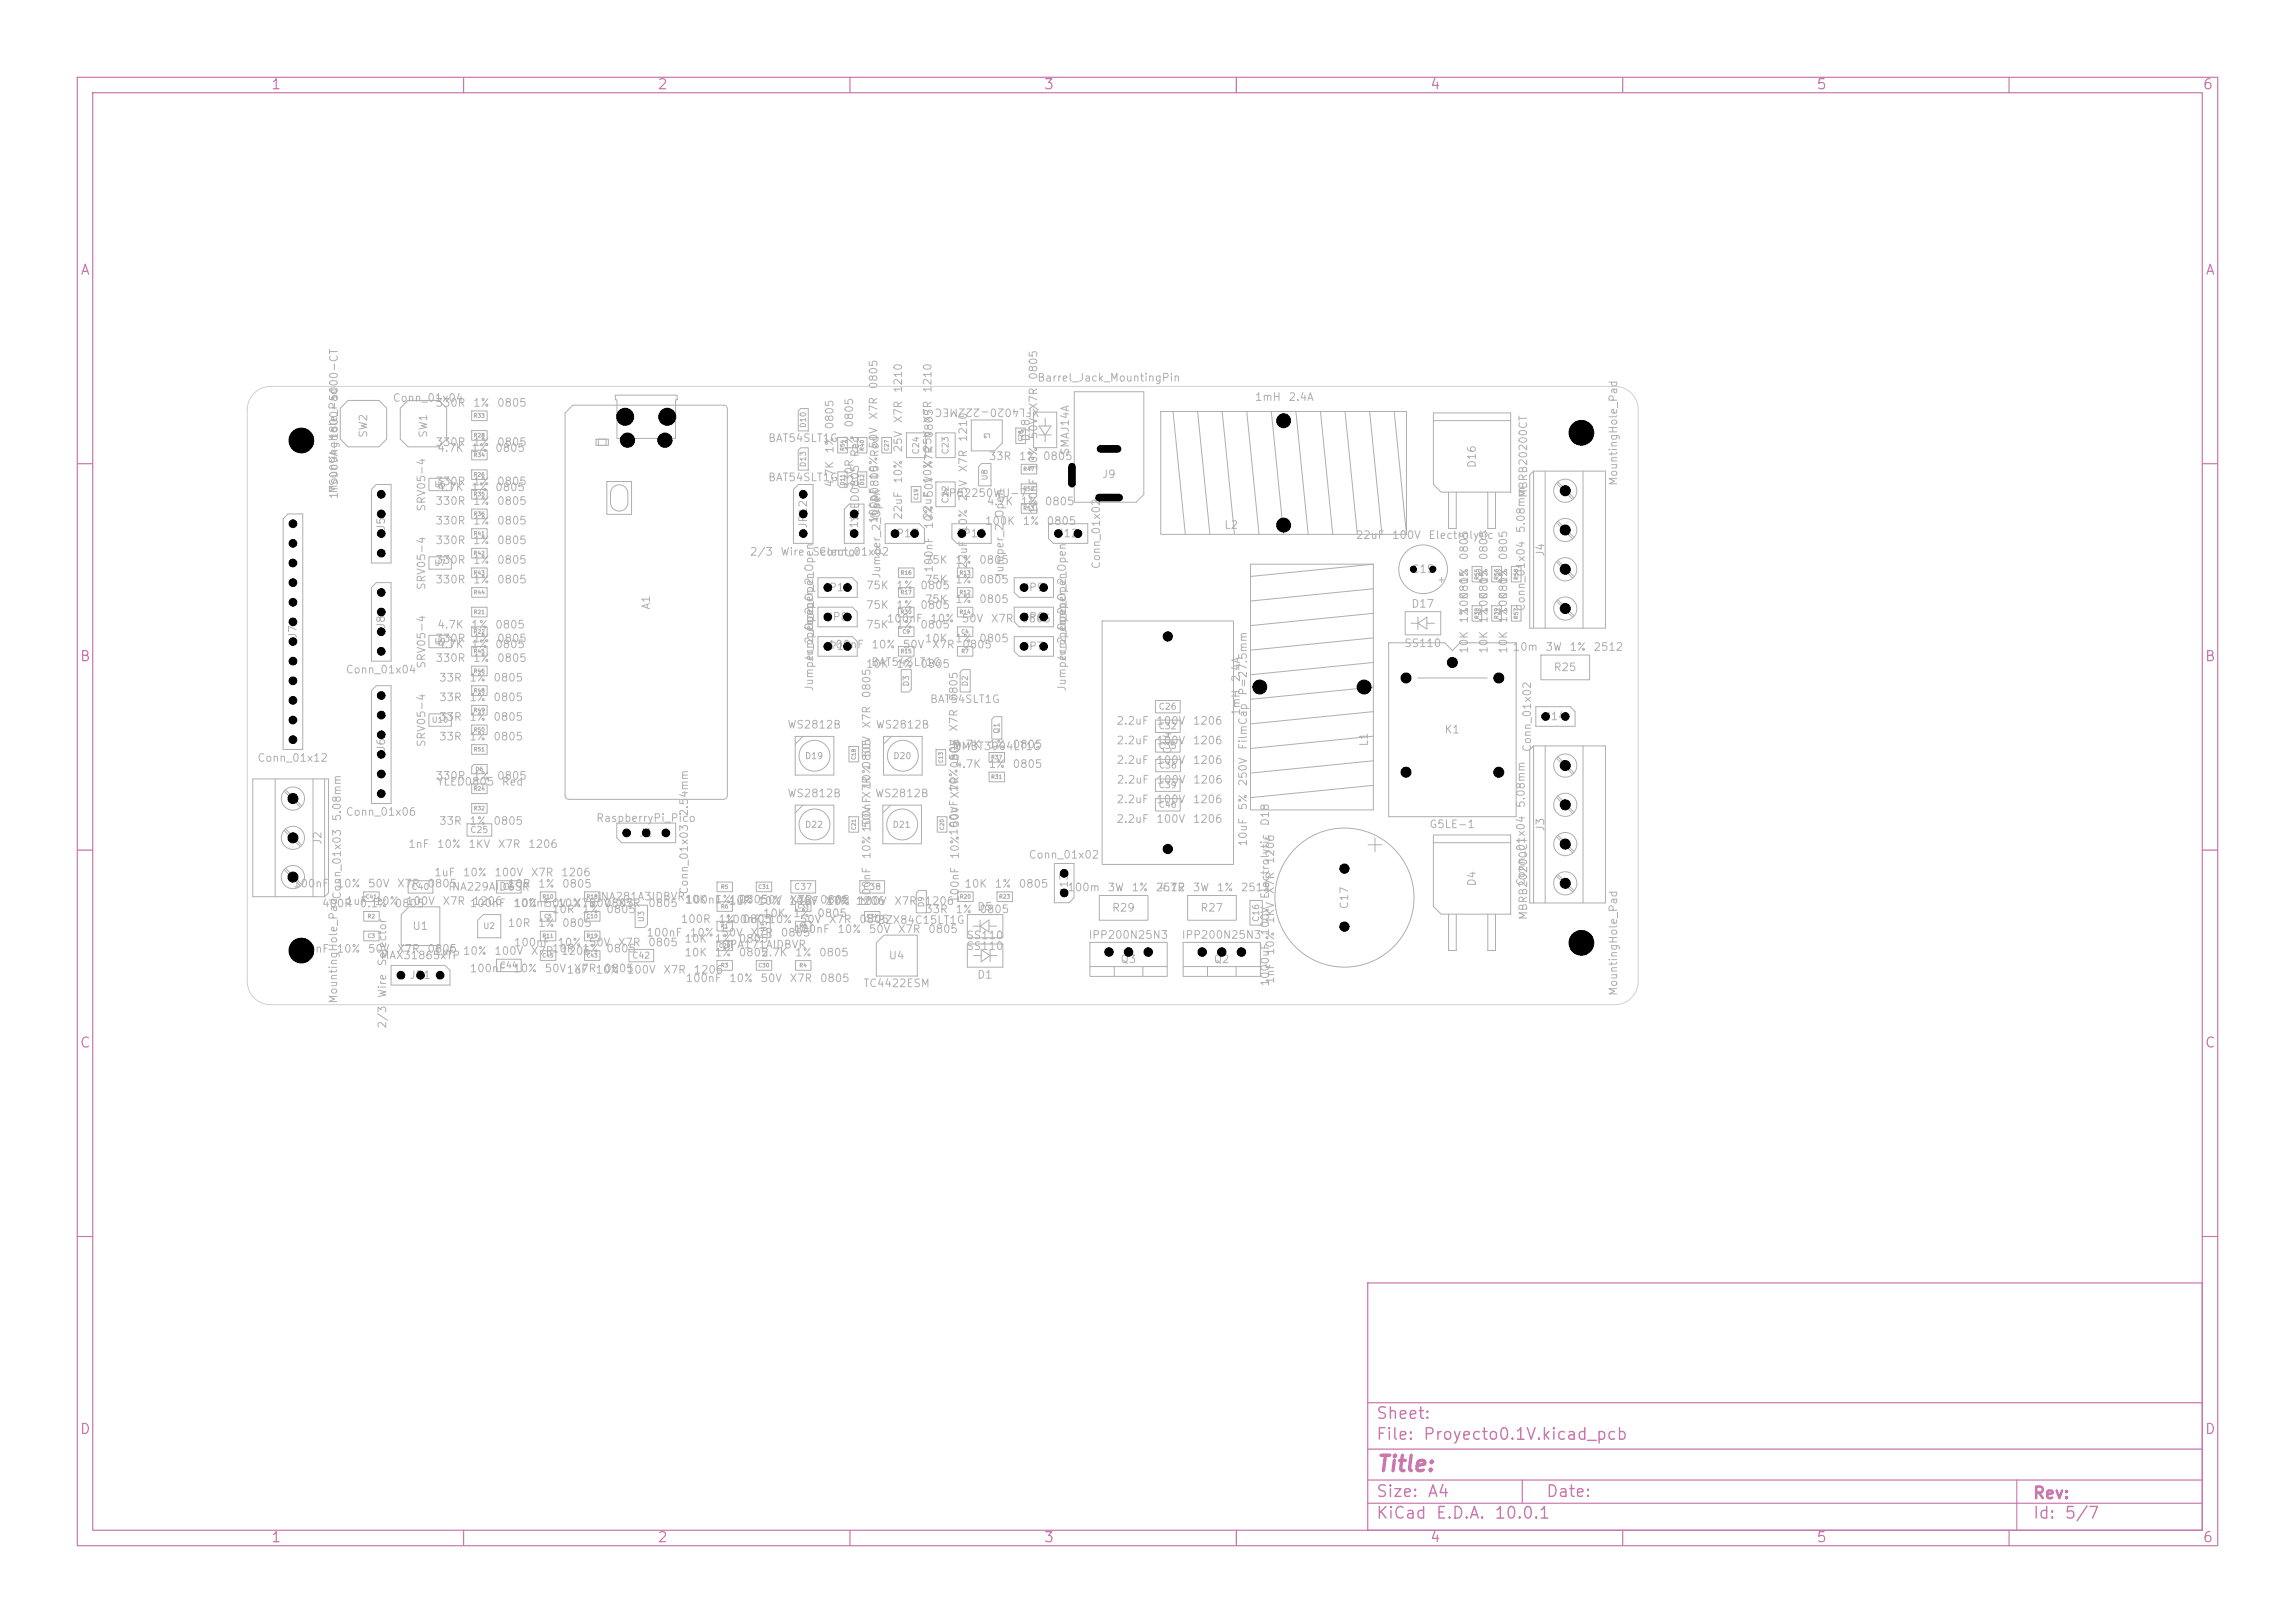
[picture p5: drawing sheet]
<svg xmlns="http://www.w3.org/2000/svg" width="297mm" height="210mm" viewBox="0 0 297 210" stroke-linecap="round" stroke-linejoin="round" font-family="sans-serif">
<defs><g id="words">
<text font-size="2" fill="#c872ab" x="178" y="190.9">Title:</text>
<g font-size="1.5" fill="#c872ab">
<text x="178" y="184">Sheet:</text>
<text x="178" y="186.7">File:</text>
<text x="184.1" y="186.7">Proyecto0.1V.kicad_pcb</text>
<text x="178" y="196.9">KiCad</text>
<text x="178" y="194.1">Size:</text>
<text x="184.7" y="194.1">A4</text>
<text x="185.7" y="196.9">E.D.A.</text>
<text x="193.3" y="196.9">10.0.1</text>
<text x="200" y="194.1">Date:</text>
<text x="263" y="194.3">Rev:</text>
<text x="263" y="196.9">Id:</text>
<text x="267.1" y="196.9">5/7</text>
</g>
<g font-size="1.3" fill="#c872ab">
<text x="35" y="11.9">1</text>
<text x="85" y="11.9">2</text>
<text x="135" y="11.9">3</text>
<text x="185" y="11.9">4</text>
<text x="235" y="11.9">5</text>
<text x="285" y="11.9">6</text>
<text x="10.3" y="35.9">A</text>
<text x="285.4" y="35.9">A</text>
<text x="10.3" y="85.9">B</text>
<text x="285.3" y="85.9">B</text>
<text x="10.3" y="135.9">C</text>
<text x="285.3" y="135.9">C</text>
<text x="10.3" y="185.9">D</text>
<text x="285.3" y="185.9">D</text>
<text x="35" y="199.9">1</text>
<text x="85" y="199.9">2</text>
<text x="135" y="199.9">3</text>
<text x="185" y="199.9">4</text>
<text x="235" y="199.9">5</text>
<text x="285" y="199.9">6</text>
</g>
<g font-size="1" fill="#afafaf">
<text x="50.7" y="52.2">Conn_01x04</text>
<text x="56.3" y="52.9">330R</text>
<text x="61.1" y="52.9">1%</text>
<text x="64.2" y="52.9">0805</text>
<text x="113.8" y="50.4" transform="rotate(-90 113.8 50.4)">0805</text>
<text x="117" y="50.9" transform="rotate(-90 117 50.9)">1210</text>
<text x="120.8" y="50.9" transform="rotate(-90 120.8 50.9)">1210</text>
<text x="134.2" y="49.6">Barrel_Jack_MountingPin</text>
<text x="134.5" y="53.1" transform="rotate(-90 134.5 53.1)">X7R</text>
<text x="134.5" y="49.2" transform="rotate(-90 134.5 49.2)">0805</text>
<text x="134.6" y="52.6" transform="rotate(-180 134.6 52.6)">XFL4020-222MEC</text>
<text x="162.3" y="52.1">1mH</text>
<text x="166.7" y="52.1">2.4A</text>
<text x="47.8" y="56.7" transform="rotate(-90 47.8 56.7)">SW2</text>
<text x="55.5" y="56.7" transform="rotate(-90 55.5 56.7)">SW1</text>
<text x="56.3" y="58">330R</text>
<text x="56.5" y="58.7">4.7K</text>
<text x="60.9" y="58.7">1%</text>
<text x="61.1" y="58">1%</text>
<text x="64" y="58.7">0805</text>
<text x="64.2" y="58">0805</text>
<text x="99.3" y="57.4">BAT54SLT1G</text>
<text x="108.1" y="58.7" transform="rotate(-90 108.1 58.7)">1%</text>
<text x="108.1" y="55.6" transform="rotate(-90 108.1 55.6)">0805</text>
<text x="110.6" y="58.5" transform="rotate(-90 110.6 58.5)">1%</text>
<text x="110.6" y="55.4" transform="rotate(-90 110.6 55.4)">0805</text>
<text x="111.4" y="59.2" transform="rotate(-90 111.4 59.2)">Red</text>
<text x="113.8" y="58.1" transform="rotate(-90 113.8 58.1)">50V</text>
<text x="113.8" y="54.4" transform="rotate(-90 113.8 54.4)">X7R</text>
<text x="117" y="58.6" transform="rotate(-90 117 58.6)">25V</text>
<text x="117" y="54.8" transform="rotate(-90 117 54.8)">X7R</text>
<text x="120.8" y="58.6" transform="rotate(-90 120.8 58.6)">25V</text>
<text x="120.8" y="54.8" transform="rotate(-90 120.8 54.8)">X7R</text>
<text x="121" y="56.8" transform="rotate(-90 121 56.8)">0805</text>
<text x="125.4" y="57.3" transform="rotate(-90 125.4 57.3)">1210</text>
<text x="127.9" y="59.8">33R</text>
<text x="131.8" y="59.8">1%</text>
<text x="133.5" y="57.2" transform="rotate(-90 133.5 57.2)">D18</text>
<text x="134.5" y="56.9" transform="rotate(-90 134.5 56.9)">50V</text>
<text x="134.9" y="59.8">0805</text>
<text x="138.6" y="59" transform="rotate(-90 138.6 59)">SMAJ14A</text>
<text x="43.9" y="63.9" transform="rotate(-90 43.9 63.9)">MountingHole_Pad</text>
<text x="44" y="64.7" transform="rotate(-90 44 64.7)">1TS009A-1800-5000-CT</text>
<text x="56.3" y="65.6">330R</text>
<text x="56.3" y="63">330R</text>
<text x="56.5" y="63.8">4.7K</text>
<text x="60.9" y="63.8">1%</text>
<text x="61.1" y="65.6">1%</text>
<text x="61.1" y="63">1%</text>
<text x="64" y="63.8">0805</text>
<text x="64.2" y="65.6">0805</text>
<text x="64.2" y="63">0805</text>
<text x="99.3" y="62.5">BAT54SLT1G</text>
<text x="108.1" y="63.1" transform="rotate(-90 108.1 63.1)">4.7K</text>
<text x="110.6" y="63.4" transform="rotate(-90 110.6 63.4)">330R</text>
<text x="113.8" y="62.2" transform="rotate(-90 113.8 62.2)">10%Red</text>
<text x="117" y="62.7" transform="rotate(-90 117 62.7)">10%</text>
<text x="120.8" y="62.7" transform="rotate(-90 120.8 62.7)">10%</text>
<text x="121" y="64.5" transform="rotate(-90 121 64.5)">50V</text>
<text x="121" y="60.7" transform="rotate(-90 121 60.7)">X7R</text>
<text x="121.8" y="64.5">AP62250WU-7</text>
<text x="125.4" y="65" transform="rotate(-90 125.4 65)">25V</text>
<text x="125.4" y="61.2" transform="rotate(-90 125.4 61.2)">X7R</text>
<text x="127.6" y="65.6">4.7K</text>
<text x="132" y="65.6">1%</text>
<text x="134.5" y="61" transform="rotate(-90 134.5 61)">10%</text>
<text x="135.1" y="65.6">0805</text>
<text x="142.5" y="62.1">J9</text>
<text x="191.2" y="60.6" transform="rotate(-90 191.2 60.6)">D16</text>
<text x="197.9" y="64.5" transform="rotate(-90 197.9 64.5)">MBRB20200CT</text>
<text x="209.5" y="62.9" transform="rotate(-90 209.5 62.9)">MountingHole_Pad</text>
<text x="50.1" y="68.8" transform="rotate(-90 50.1 68.8)">J5</text>
<text x="55.3" y="66.3" transform="rotate(-90 55.3 66.3)">SRV05-4</text>
<text x="56.3" y="70.7">330R</text>
<text x="56.3" y="68.1">330R</text>
<text x="61.1" y="70.7">1%</text>
<text x="61.1" y="68.1">1%</text>
<text x="64.2" y="70.7">0805</text>
<text x="64.2" y="68.1">0805</text>
<text x="104.7" y="68.5" transform="rotate(-90 104.7 68.5)">JP12</text>
<text x="111.3" y="69.2" transform="rotate(-90 111.3 69.2)">J11</text>
<text x="111.4" y="67.6" transform="rotate(-90 111.4 67.6)">YLED0805</text>
<text x="113.8" y="67.8" transform="rotate(-90 113.8 67.8)">100nF</text>
<text x="113.9" y="67.6" transform="rotate(-90 113.9 67.6)">YLED0805</text>
<text x="115.1" y="69.8">JP17</text>
<text x="117" y="67.4" transform="rotate(-90 117 67.4)">22uF</text>
<text x="120.8" y="67.4" transform="rotate(-90 120.8 67.4)">22uF</text>
<text x="121" y="68.5" transform="rotate(-90 121 68.5)">10%</text>
<text x="123.8" y="69.8">JP16</text>
<text x="125.4" y="69" transform="rotate(-90 125.4 69)">10%</text>
<text x="127.4" y="68.2">100K</text>
<text x="132.3" y="68.2">1%</text>
<text x="134.5" y="66.6" transform="rotate(-90 134.5 66.6)">100nF</text>
<text x="135.4" y="68.2">0805</text>
<text x="136.8" y="69.8">J12</text>
<text x="158.4" y="68.7">L2</text>
<text x="175.4" y="70">22uF</text>
<text x="180.1" y="70">100V</text>
<text x="184.8" y="70">Electrolytic</text>
<text x="197.6" y="69.1" transform="rotate(-90 197.6 69.1)">5.08mm</text>
<text x="55.3" y="76.4" transform="rotate(-90 55.3 76.4)">SRV05-4</text>
<text x="56.3" y="75.7">330R</text>
<text x="56.3" y="73.2">330R</text>
<text x="61.1" y="75.7">1%</text>
<text x="61.1" y="73.2">1%</text>
<text x="64.2" y="75.7">0805</text>
<text x="64.2" y="73.2">0805</text>
<text x="97" y="72.1">2/3</text>
<text x="100.9" y="72.1">Wire</text>
<text x="105" y="72.1">Selector</text>
<text x="105.9" y="72.1">Conn_01x02</text>
<text x="106.4" y="76.8">JP10</text>
<text x="112" y="76.5">75K</text>
<text x="114.2" y="75" transform="rotate(-90 114.2 75)">Jumper_2_Open</text>
<text x="115.9" y="76.5">1%</text>
<text x="119" y="76.5">0805</text>
<text x="119.6" y="73.2">75K</text>
<text x="119.6" y="75.7">75K</text>
<text x="121" y="74.2" transform="rotate(-90 121 74.2)">100nF</text>
<text x="123.5" y="73.2">1%</text>
<text x="123.5" y="75.7">1%</text>
<text x="125.4" y="73.7" transform="rotate(-90 125.4 73.7)">22uF</text>
<text x="126.6" y="73.2">0805</text>
<text x="126.6" y="75.7">0805</text>
<text x="130.1" y="75" transform="rotate(-90 130.1 75)">Jumper_2_Open</text>
<text x="132.3" y="76.8">JP9</text>
<text x="142.6" y="73.7" transform="rotate(-90 142.6 73.7)">Conn_01x02</text>
<text x="182.6" y="74.4">C15</text>
<text x="190.2" y="77.6" transform="rotate(-90 190.2 77.6)">0805</text>
<text x="190.2" y="75.7" transform="rotate(-90 190.2 75.7)">1%</text>
<text x="190.2" y="72.6" transform="rotate(-90 190.2 72.6)">0805</text>
<text x="192.7" y="77.6" transform="rotate(-90 192.7 77.6)">0805</text>
<text x="192.7" y="75.7" transform="rotate(-90 192.7 75.7)">1%</text>
<text x="192.7" y="72.6" transform="rotate(-90 192.7 72.6)">0805</text>
<text x="195.3" y="77.6" transform="rotate(-90 195.3 77.6)">0805</text>
<text x="195.3" y="75.7" transform="rotate(-90 195.3 75.7)">1%</text>
<text x="195.3" y="72.6" transform="rotate(-90 195.3 72.6)">0805</text>
<text x="200.1" y="72.1" transform="rotate(-90 200.1 72.1)">J4</text>
<text x="38.6" y="82.7" transform="rotate(-90 38.6 82.7)">J7</text>
<text x="50.1" y="81.5" transform="rotate(-90 50.1 81.5)">J8</text>
<text x="56.3" y="83.4">330R</text>
<text x="56.5" y="81.6">4.7K</text>
<text x="60.9" y="81.6">1%</text>
<text x="61.1" y="83.4">1%</text>
<text x="64" y="81.6">0805</text>
<text x="64.2" y="83.4">0805</text>
<text x="84.4" y="79" transform="rotate(-90 84.4 79)">A1</text>
<text x="105.5" y="81.9" transform="rotate(-90 105.5 81.9)">Jumper_2_Open</text>
<text x="106.9" y="80.6">JP8</text>
<text x="112" y="79">75K</text>
<text x="112" y="81.6">75K</text>
<text x="114.7" y="80.8">100nF</text>
<text x="115.9" y="79">1%</text>
<text x="115.9" y="81.6">1%</text>
<text x="119" y="79">0805</text>
<text x="119" y="81.6">0805</text>
<text x="119.6" y="78.3">75K</text>
<text x="119.6" y="83.4">10K</text>
<text x="120.3" y="80.8">10%</text>
<text x="123.5" y="78.3">1%</text>
<text x="123.5" y="83.4">1%</text>
<text x="124.4" y="80.8">50V</text>
<text x="126.6" y="78.3">0805</text>
<text x="126.6" y="83.4">0805</text>
<text x="128.1" y="80.8">X7R</text>
<text x="132.1" y="80.8">0805</text>
<text x="132.3" y="80.6">JP6</text>
<text x="138.2" y="81.9" transform="rotate(-90 138.2 81.9)">Jumper_2_Open</text>
<text x="181.6" y="84">SS110</text>
<text x="182.6" y="78.9">D17</text>
<text x="190.2" y="80.8" transform="rotate(-90 190.2 80.8)">1%</text>
<text x="190.2" y="79.6" transform="rotate(-90 190.2 79.6)">10K</text>
<text x="192.7" y="80.8" transform="rotate(-90 192.7 80.8)">1%</text>
<text x="192.7" y="79.6" transform="rotate(-90 192.7 79.6)">10K</text>
<text x="195.3" y="80.8" transform="rotate(-90 195.3 80.8)">1%</text>
<text x="195.3" y="79.6" transform="rotate(-90 195.3 79.6)">10K</text>
<text x="197.6" y="79.2" transform="rotate(-90 197.6 79.2)">Conn_01x04</text>
<text x="44.7" y="87.4">Conn_01x04</text>
<text x="55.3" y="86.6" transform="rotate(-90 55.3 86.6)">SRV05-4</text>
<text x="56.3" y="85.9">330R</text>
<text x="56.5" y="84.1">4.7K</text>
<text x="56.7" y="88.4">33R</text>
<text x="60.7" y="88.4">1%</text>
<text x="60.9" y="84.1">1%</text>
<text x="61.1" y="85.9">1%</text>
<text x="63.8" y="88.4">0805</text>
<text x="64" y="84.1">0805</text>
<text x="64.2" y="85.9">0805</text>
<text x="105.5" y="89.6" transform="rotate(-90 105.5 89.6)">Jumper_2_Open</text>
<text x="105.5" y="85.7" transform="rotate(-90 105.5 85.7)">Jumper_2_Open</text>
<text x="106.4" y="84.4">JP13</text>
<text x="107.1" y="84.1">100nF</text>
<text x="112" y="86.7">10K</text>
<text x="112.7" y="86.4">BAT54SLT1G</text>
<text x="112.7" y="84.1">10%</text>
<text x="115.9" y="86.7">1%</text>
<text x="116.8" y="84.1">50V</text>
<text x="119" y="86.7">0805</text>
<text x="120.5" y="84.1">X7R</text>
<text x="124.4" y="84.1">0805</text>
<text x="132.3" y="84.4">JP7</text>
<text x="138.2" y="89.6" transform="rotate(-90 138.2 89.6)">Jumper_2_Open</text>
<text x="138.2" y="85.7" transform="rotate(-90 138.2 85.7)">Jumper_2_Open</text>
<text x="160.7" y="88.3" transform="rotate(-90 160.7 88.3)">2.4A</text>
<text x="190.2" y="84.7" transform="rotate(-90 190.2 84.7)">10K</text>
<text x="192.7" y="84.7" transform="rotate(-90 192.7 84.7)">10K</text>
<text x="195.3" y="84.7" transform="rotate(-90 195.3 84.7)">10K</text>
<text x="195.7" y="84.5">10m</text>
<text x="199.9" y="84.5">3W</text>
<text x="201" y="87.1">R25</text>
<text x="203" y="84.5">1%</text>
<text x="206.1" y="84.5">2512</text>
<text x="56.7" y="91">33R</text>
<text x="56.7" y="93.5">33R</text>
<text x="60.7" y="91">1%</text>
<text x="60.7" y="93.5">1%</text>
<text x="63.8" y="91">0805</text>
<text x="63.8" y="93.5">0805</text>
<text x="101.8" y="94.5">WS2812B</text>
<text x="112.9" y="94.3" transform="rotate(-90 112.9 94.3)">X7R</text>
<text x="112.9" y="90.4" transform="rotate(-90 112.9 90.4)">0805</text>
<text x="113.3" y="94.5">WS2812B</text>
<text x="120.3" y="91.2">BAT54SLT1G</text>
<text x="124.2" y="94.8" transform="rotate(-90 124.2 94.8)">X7R</text>
<text x="124.2" y="90.8" transform="rotate(-90 124.2 90.8)">0805</text>
<text x="144.4" y="94">2.2uF</text>
<text x="149.6" y="94">100V</text>
<text x="154.3" y="94">1206</text>
<text x="160.7" y="92.7" transform="rotate(-90 160.7 92.7)">1mH</text>
<text x="161.6" y="90.1" transform="rotate(-90 161.6 90.1)">P=27.5mm</text>
<text x="186.9" y="95.2">K1</text>
<text x="199.8" y="93.4">J14</text>
<text x="33.2" y="98.8">Conn_01x12</text>
<text x="50.1" y="97.3" transform="rotate(-90 50.1 97.3)">J6</text>
<text x="55.3" y="96.7" transform="rotate(-90 55.3 96.7)">SRV05-4</text>
<text x="56.3" y="101.1">330R</text>
<text x="56.5" y="101.9">YLED0805</text>
<text x="56.7" y="96.1">33R</text>
<text x="60.7" y="96.1">1%</text>
<text x="61.1" y="101.1">1%</text>
<text x="63.8" y="96.1">0805</text>
<text x="64.2" y="101.1">0805</text>
<text x="64.9" y="101.9">Red</text>
<text x="112.9" y="99.5" transform="rotate(-90 112.9 99.5)">0805</text>
<text x="112.9" y="98.1" transform="rotate(-90 112.9 98.1)">50V</text>
<text x="123.2" y="97.3">MMBT3904LT1G</text>
<text x="123.5" y="99.6">4.7K</text>
<text x="123.5" y="97.1">4.7K</text>
<text x="124.2" y="98.5" transform="rotate(-90 124.2 98.5)">50V</text>
<text x="127.9" y="99.6">1%</text>
<text x="127.9" y="97.1">1%</text>
<text x="131" y="99.6">0805</text>
<text x="131" y="97.1">0805</text>
<text x="144.4" y="96.6">2.2uF</text>
<text x="144.4" y="99.1">2.2uF</text>
<text x="144.4" y="101.6">2.2uF</text>
<text x="149.6" y="96.6">100V</text>
<text x="149.6" y="99.1">100V</text>
<text x="149.6" y="101.6">100V</text>
<text x="151.9" y="97.7" transform="rotate(-90 151.9 97.7)">C14</text>
<text x="154.3" y="96.6">1206</text>
<text x="154.3" y="99.1">1206</text>
<text x="154.3" y="101.6">1206</text>
<text x="161.6" y="101.8" transform="rotate(-90 161.6 101.8)">250V</text>
<text x="161.6" y="97.1" transform="rotate(-90 161.6 97.1)">FilmCap</text>
<text x="177.3" y="96.7" transform="rotate(-90 177.3 96.7)">L1</text>
<text x="198.4" y="97.4" transform="rotate(-90 198.4 97.4)">Conn_01x02</text>
<text x="44.4" y="106.4" transform="rotate(-90 44.4 106.4)">5.08mm</text>
<text x="44.7" y="105.8">Conn_01x06</text>
<text x="56.7" y="107">33R</text>
<text x="60.7" y="107">1%</text>
<text x="63.8" y="107">0805</text>
<text x="77.1" y="106.6">RaspberryPi_Pico</text>
<text x="89.3" y="105.7" transform="rotate(-90 89.3 105.7)">2.54mm</text>
<text x="101.8" y="103.4">WS2812B</text>
<text x="112.9" y="107.2" transform="rotate(-90 112.9 107.2)">50V</text>
<text x="112.9" y="102.2" transform="rotate(-90 112.9 102.2)">10%</text>
<text x="113.2" y="103.4">WS2812B</text>
<text x="124.2" y="102.6" transform="rotate(-90 124.2 102.6)">10%0805</text>
<text x="124.3" y="107.2" transform="rotate(-90 124.3 107.2)">50V</text>
<text x="144.4" y="104.2">2.2uF</text>
<text x="144.4" y="106.7">2.2uF</text>
<text x="149.6" y="104.2">100V</text>
<text x="149.6" y="106.7">100V</text>
<text x="154.3" y="104.2">1206</text>
<text x="154.3" y="106.7">1206</text>
<text x="161.6" y="104.9" transform="rotate(-90 161.6 104.9)">5%</text>
<text x="164.5" y="107" transform="rotate(-90 164.5 107)">D18</text>
<text x="184.9" y="107.4">G5LE-1</text>
<text x="197.6" y="104.6" transform="rotate(-90 197.6 104.6)">5.08mm</text>
<text x="200.1" y="107.7" transform="rotate(-90 200.1 107.7)">J3</text>
<text x="41.8" y="109.4" transform="rotate(-90 41.8 109.4)">J2</text>
<text x="52.7" y="110">1nF</text>
<text x="56.1" y="113.6">1uF</text>
<text x="56.5" y="110">10%</text>
<text x="59.8" y="113.6">10%</text>
<text x="60.5" y="110">1KV</text>
<text x="63.9" y="113.6">100V</text>
<text x="64.4" y="110">X7R</text>
<text x="68.3" y="110">1206</text>
<text x="68.6" y="113.6">X7R</text>
<text x="72.5" y="113.6">1206</text>
<text x="82.6" y="108.5">J1</text>
<text x="112.9" y="111.3" transform="rotate(-90 112.9 111.3)">10% 100nFX7R</text>
<text x="124.3" y="111.3" transform="rotate(-90 124.3 111.3)">10%100nFX7R</text>
<text x="133" y="111.3">Conn_01x02</text>
<text x="161.6" y="109.6" transform="rotate(-90 161.6 109.6)">10uF</text>
<text x="165.1" y="111.9" transform="rotate(-90 165.1 111.9)">1206</text>
<text x="37.8" y="115.1">100nF</text>
<text x="41.6" y="117.6">400R</text>
<text x="43.5" y="115.1">10%</text>
<text x="44.4" y="116.5" transform="rotate(-90 44.4 116.5)">Conn_01x03</text>
<text x="44.7" y="117.3">1uF</text>
<text x="46.5" y="117.6">0.1%</text>
<text x="47.5" y="115.1">50V</text>
<text x="48.4" y="117.3">10%</text>
<text x="51" y="117.6">0805</text>
<text x="51.3" y="115.1">X7R</text>
<text x="52.5" y="117.3">100V</text>
<text x="55.2" y="115.1">0805</text>
<text x="57.2" y="117.3">X7R</text>
<text x="57.9" y="115.5">INA229AIDGSR</text>
<text x="60.7" y="117.6">100nF</text>
<text x="61.1" y="117.3">1206</text>
<text x="65.6" y="115.1">10R</text>
<text x="66.3" y="117.6">10%</text>
<text x="66.4" y="117.6">100nF</text>
<text x="69.6" y="115.1">1%</text>
<text x="70.4" y="117.6">50V</text>
<text x="71.4" y="118.4">10R</text>
<text x="72.1" y="117.6">10%</text>
<text x="72.7" y="115.1">0805</text>
<text x="74.2" y="117.6">X7R</text>
<text x="75.3" y="118.4">1%</text>
<text x="76.1" y="117.6">50V</text>
<text x="77.2" y="116.8">INA281A3IDBVR</text>
<text x="78.1" y="117.6">0805</text>
<text x="78.4" y="118.4">0805</text>
<text x="79.9" y="117.6">X7R</text>
<text x="83.8" y="117.6">0805</text>
<text x="88" y="119.7">100R</text>
<text x="88.5" y="117.1">10K</text>
<text x="88.6" y="117.2">100nF</text>
<text x="89.3" y="115.8" transform="rotate(-90 89.3 115.8)">Conn_01x03</text>
<text x="92.4" y="117.1">1%10% 10%</text>
<text x="92.9" y="119.7">1%</text>
<text x="93.7" y="119.7">100nF</text>
<text x="94.2" y="117.3">1uF</text>
<text x="95.5" y="117.1">0805</text>
<text x="96" y="119.7">0805</text>
<text x="98.3" y="117.2">50V</text>
<text x="98.7" y="118.9">10K</text>
<text x="99.4" y="119.7">10%</text>
<text x="102" y="117.3">100V</text>
<text x="102.1" y="117.2">X7R</text>
<text x="102.6" y="118.9">1%</text>
<text x="103.1" y="117.3">1uF0805</text>
<text x="103.4" y="119.7">50V</text>
<text x="105.7" y="118.9">0805</text>
<text x="106.7" y="117.3">X7R</text>
<text x="106.9" y="117.3">10% 1206</text>
<text x="107.2" y="119.7">X7R</text>
<text x="110.9" y="117.3">100V</text>
<text x="111.1" y="119.7">0805</text>
<text x="112.9" y="116.9" transform="rotate(-90 112.9 116.9)">100nF</text>
<text x="113.5" y="119.8">BZX84C15LT1G</text>
<text x="115.6" y="117.3">X7R</text>
<text x="119.6" y="117.3">1206</text>
<text x="119.7" y="118.4">33R</text>
<text x="123.6" y="118.4">1%</text>
<text x="124.3" y="116.9" transform="rotate(-90 124.3 116.9)">100nF</text>
<text x="124.7" y="115.1">10K</text>
<text x="126.4" y="118.1">D5</text>
<text x="126.7" y="118.4">0805</text>
<text x="128.6" y="115.1">1%</text>
<text x="131.8" y="115.1">0805</text>
<text x="138.1" y="115.6">100m</text>
<text x="138.4" y="115.7" transform="rotate(-90 138.4 115.7)">J13</text>
<text x="143.3" y="115.6">3W</text>
<text x="143.8" y="118.2">R29</text>
<text x="146.4" y="115.6">1%</text>
<text x="149.5" y="115.6">2512</text>
<text x="149.9" y="115.6">4.7R</text>
<text x="154.3" y="115.6">3W</text>
<text x="155.3" y="118.2">R27</text>
<text x="157.4" y="115.6">1%</text>
<text x="160.5" y="115.6">2512</text>
<text x="164.5" y="116.4" transform="rotate(-90 164.5 116.4)">Electrolytic</text>
<text x="165.1" y="119.6" transform="rotate(-90 165.1 119.6)">1KV</text>
<text x="165.1" y="115.8" transform="rotate(-90 165.1 115.8)">X7R</text>
<text x="174.7" y="117.7" transform="rotate(-90 174.7 117.7)">C17</text>
<text x="191.2" y="114.8" transform="rotate(-90 191.2 114.8)">D4</text>
<text x="197.6" y="114.7" transform="rotate(-90 197.6 114.7)">Conn_01x04</text>
<text x="197.9" y="119.1" transform="rotate(-90 197.9 119.1)">MBRB20200CT</text>
<text x="37.8" y="123.5">100nF</text>
<text x="43.5" y="123.5">10%</text>
<text x="47.5" y="123.5">50V</text>
<text x="49.2" y="124.4">MAX31865xTP</text>
<text x="50.2" y="125.1" transform="rotate(-90 50.2 125.1)">Selector</text>
<text x="51.3" y="123.5">X7R</text>
<text x="53.3" y="120.6">U1</text>
<text x="55.2" y="123.5">0805</text>
<text x="56.1" y="123.8">1uF</text>
<text x="59.8" y="123.8">10%</text>
<text x="63.9" y="123.8">100V</text>
<text x="65.6" y="120.2">10R</text>
<text x="66.4" y="122.7">100nF</text>
<text x="68.6" y="123.8">X7R</text>
<text x="69.6" y="120.2">1%</text>
<text x="71.4" y="123.5">10R</text>
<text x="72.1" y="122.7">10%</text>
<text x="72.5" y="123.8">1206</text>
<text x="72.7" y="120.2">0805</text>
<text x="75.3" y="123.5">1%</text>
<text x="76.1" y="122.7">50V</text>
<text x="78.4" y="123.5">0805</text>
<text x="79.9" y="122.7">X7R</text>
<text x="83.6" y="121.4">100nF</text>
<text x="83.8" y="122.7">0805</text>
<text x="88.5" y="122.2">10K</text>
<text x="88.5" y="124">10K</text>
<text x="89.2" y="121.4">10%</text>
<text x="92.4" y="122.2">1%</text>
<text x="92.4" y="124">1%</text>
<text x="93.3" y="121.4">50V</text>
<text x="93.3" y="123">OPA171AIDBVR</text>
<text x="95.5" y="122.2">0805</text>
<text x="95.5" y="124">0805</text>
<text x="97" y="121.4">X7R</text>
<text x="98.4" y="124">2.7K</text>
<text x="101" y="121.4">0805</text>
<text x="102.7" y="121">100nF</text>
<text x="102.8" y="124">1%</text>
<text x="105.9" y="124">0805</text>
<text x="108.3" y="121">10%</text>
<text x="112.4" y="121">50V</text>
<text x="114.9" y="124.4">U4</text>
<text x="116.1" y="121">X7R</text>
<text x="120" y="121">0805</text>
<text x="125" y="123.2">SS110</text>
<text x="125" y="121.8">SS110</text>
<text x="140.8" y="121.7">IPP200N25N3</text>
<text x="144.9" y="124.9">Q3</text>
<text x="152.8" y="121.7">IPP200N25N3</text>
<text x="157" y="124.9">Q2</text>
<text x="164.5" y="121.1" transform="rotate(-90 164.5 121.1)">100V</text>
<text x="165.1" y="123.7" transform="rotate(-90 165.1 123.7)">10%</text>
<text x="43.9" y="129.9" transform="rotate(-90 43.9 129.9)">MountingHole_Pad</text>
<text x="50.2" y="129.2" transform="rotate(-90 50.2 129.2)">Wire</text>
<text x="52.9" y="126.9">JP1</text>
<text x="60.7" y="126.1">100nF</text>
<text x="66.3" y="126.1">10%</text>
<text x="70.4" y="126.1">50V1uF</text>
<text x="74.2" y="126.1">X7R10%</text>
<text x="78.1" y="126.1">0805</text>
<text x="81" y="126.2">100V</text>
<text x="85.8" y="126.2">X7R</text>
<text x="88.6" y="127.3">100nF</text>
<text x="89.7" y="126.2">1206</text>
<text x="94.3" y="127.3">10%</text>
<text x="98.3" y="127.3">50V</text>
<text x="102.1" y="127.3">X7R</text>
<text x="106" y="127.3">0805</text>
<text x="111.6" y="128">TC4422ESM</text>
<text x="126.4" y="126.9">D1</text>
<text x="164.5" y="127.7" transform="rotate(-90 164.5 127.7)">1000uF</text>
<text x="165.1" y="127.4" transform="rotate(-90 165.1 127.4)">1nF</text>
<text x="209.5" y="128.9" transform="rotate(-90 209.5 128.9)">MountingHole_Pad</text>
<text x="50.2" y="133.2" transform="rotate(-90 50.2 133.2)">2/3</text>
</g>
<g font-size=".8" fill="#afafaf">
<text x="119.1" y="58.9" transform="rotate(-90 119.1 58.9)">C24</text>
<text x="122.9" y="58.9" transform="rotate(-90 122.9 58.9)">C23</text>
<text x="122.9" y="65.2" transform="rotate(-90 122.9 65.2)">C22</text>
<text x="149.9" y="94.6">C32</text>
<text x="149.9" y="92">C26</text>
<text x="104.1" y="98.4">D19</text>
<text x="115.5" y="98.4">D20</text>
<text x="149.9" y="97.1">C35</text>
<text x="149.9" y="99.6">C36</text>
<text x="60.8" y="108">C25</text>
<text x="104.1" y="107.3">D22</text>
<text x="115.4" y="107.3">D21</text>
<text x="149.9" y="102.2">C39</text>
<text x="149.9" y="104.7">C46</text>
<text x="53.2" y="115.3">C40</text>
<text x="65" y="115.3">C6</text>
<text x="102.7" y="115.3">C37</text>
<text x="111.6" y="115.3">C38</text>
<text x="163.1" y="119.4" transform="rotate(-90 163.1 119.4)">C16</text>
<text x="62.5" y="120.4">U2</text>
<text x="64.6" y="125.5">C44</text>
<text x="81.7" y="124.2">C42</text>
</g>
<g font-size=".7" fill="#afafaf">
<text x="104.5" y="55.4" transform="rotate(-90 104.5 55.4)">D10</text>
<text x="56.1" y="63.2">U6</text>
<text x="104.5" y="60.5" transform="rotate(-90 104.5 60.5)">D13</text>
<text x="128" y="62.2" transform="rotate(-90 128 62.2)">U8</text>
<text x="56.1" y="73.4">U7</text>
<text x="56.1" y="83.5">U9</text>
<text x="117.8" y="88.9" transform="rotate(-90 117.8 88.9)">D3</text>
<text x="125.4" y="88.9" transform="rotate(-90 125.4 88.9)">D2</text>
<text x="55.8" y="93.7">U10</text>
<text x="129.5" y="95" transform="rotate(-90 129.5 95)">Q1</text>
<text x="83.5" y="119.4" transform="rotate(-90 83.5 119.4)">U3</text>
<text x="119.8" y="117.5" transform="rotate(-90 119.8 117.5)">D9</text>
<text x="99.4" y="120.7" transform="rotate(-90 99.4 120.7)">U5</text>
</g>
<g font-size=".5" fill="#afafaf">
<text x="61.2" y="56.7">R28</text>
<text x="61.2" y="54.2">R33</text>
<text x="61.2" y="59.3">R34</text>
<text x="109.4" y="58.4" transform="rotate(-90 109.4 58.4)">R54</text>
<text x="111.9" y="58.4" transform="rotate(-90 111.9 58.4)">R40</text>
<text x="115.1" y="58.4" transform="rotate(-90 115.1 58.4)">C27</text>
<text x="128.2" y="56" transform="rotate(-180 128.2 56)">L3</text>
<text x="132.4" y="57.2" transform="rotate(-90 132.4 57.2)">C28</text>
<text x="61.2" y="61.8">R26</text>
<text x="61.2" y="64.3">R35</text>
<text x="109.4" y="62.9" transform="rotate(-90 109.4 62.9)">D11</text>
<text x="111.9" y="62.9" transform="rotate(-90 111.9 62.9)">D12</text>
<text x="118.9" y="64.8" transform="rotate(-90 118.9 64.8)">C19</text>
<text x="132.4" y="61.1">R47</text>
<text x="132.4" y="63.6">R52</text>
<text x="61.2" y="72">R42</text>
<text x="61.2" y="69.4">R41</text>
<text x="61.2" y="66.9">R36</text>
<text x="132.4" y="66.2">R53</text>
<text x="61.2" y="77">R44</text>
<text x="61.2" y="74.5">R43</text>
<text x="116.5" y="77">R17</text>
<text x="116.5" y="74.5">R16</text>
<text x="124.1" y="74.5">R13</text>
<text x="124.1" y="77">R12</text>
<text x="191.5" y="75.1" transform="rotate(-90 191.5 75.1)">R55</text>
<text x="194" y="75.1" transform="rotate(-90 194 75.1)">R56</text>
<text x="196.6" y="75.1" transform="rotate(-90 196.6 75.1)">R58</text>
<text x="61.2" y="82.1">R22</text>
<text x="61.2" y="79.6">R21</text>
<text x="116.5" y="79.6">R30</text>
<text x="116.7" y="82.1">C9</text>
<text x="124.1" y="79.6">R14</text>
<text x="124.3" y="82.1">C4</text>
<text x="191.5" y="80.2" transform="rotate(-90 191.5 80.2)">R38</text>
<text x="194" y="80.2" transform="rotate(-90 194 80.2)">R39</text>
<text x="196.6" y="80.2" transform="rotate(-90 196.6 80.2)">R57</text>
<text x="61.2" y="84.7">R45</text>
<text x="61.2" y="87.2">R46</text>
<text x="61.2" y="89.7">R48</text>
<text x="116.5" y="84.7">R15</text>
<text x="124.3" y="84.7">R7</text>
<text x="61.2" y="92.3">R49</text>
<text x="61.2" y="94.8">R50</text>
<text x="61.2" y="97.4">R51</text>
<text x="61.5" y="99.9">D6</text>
<text x="110.9" y="98.4" transform="rotate(-90 110.9 98.4)">C18</text>
<text x="122.1" y="98.8" transform="rotate(-90 122.1 98.8)">C13</text>
<text x="128.2" y="100.9">R31</text>
<text x="128.2" y="98.4">R37</text>
<text x="61.2" y="102.4">R24</text>
<text x="61.2" y="105">R32</text>
<text x="110.9" y="107.5" transform="rotate(-90 110.9 107.5)">C21</text>
<text x="122.3" y="107.5" transform="rotate(-90 122.3 107.5)">C20</text>
<text x="47.3" y="116.4">C41</text>
<text x="47.5" y="118.9">R2</text>
<text x="70.1" y="116.4">R10</text>
<text x="70.4" y="118.9">C5</text>
<text x="75.8" y="116.4">R18</text>
<text x="75.8" y="118.9">C10</text>
<text x="93.2" y="115.1">R5</text>
<text x="93.2" y="117.7">R6</text>
<text x="98.1" y="115.1">C31</text>
<text x="103.2" y="117.7">C33</text>
<text x="112.1" y="118.9">C34</text>
<text x="124.1" y="116.4">R20</text>
<text x="129.2" y="116.4">R23</text>
<text x="47.5" y="121.5">C3</text>
<text x="70.1" y="121.5">R11</text>
<text x="70.1" y="124">C45</text>
<text x="75.8" y="121.5">R19</text>
<text x="75.8" y="124">C43</text>
<text x="93" y="122.8">C29</text>
<text x="93.2" y="120.2">R1</text>
<text x="93.2" y="125.3">R3</text>
<text x="98.1" y="125.3">C30</text>
<text x="103.4" y="120.2">R8</text>
<text x="103.4" y="125.3">R4</text>
</g>
</g></defs>
<g fill="none" stroke="#c872ab" stroke-width=".15">
<path d="M10 10h277v190h-277zM12 12h273v186h-273zM60 10v2M110 10v2M160 10v2M210 10v2M260 10v2M10 60h2M285 60h2M10 110h2M285 110h2M10 160h2"/>
<path d="M177 166h108v32h-108zM285 160h2M60 198v2M110 198v2M160 198v2M177 194.5h108M177 191.5h108M177 187.5h108M177 181.5h108M197 191.5v3M210 198v2M260 198v2"/>
<path d="M261 191.5v6.5"/>
</g>
<g fill="none" stroke="#afafaf" stroke-width=".13">
<path d="M44 52.8l1-1h4l1 1v4l-1 1h-4l-1-1zM51.8 52.8l1-1h4l1 1v4l-1 1h-4l-1-1zM61 55.7h2v1.3h-2zM61 53.2h2v1.2h-2zM61 58.3h2v1.2h-2zM74.1 52.4h19.5a.5 .5 0 0 1 .5 .5v50a.5 .5 0 0 1-.5 .5h-20a.5 .5 0 0 1-.5-.5v-49.5zM77.1 56.8h1.6v.8h-1.6zM77.4 56.8h1v.8h-1zM79.6 51.1h8v.6h-.2v5h-7.6v-5h-.2zM103.6 52.9h1v2.9h-1.3v-2.6zM103.6 57.9h1v2.9h-1.3v-2.5zM108.4 56.6h1.3v2h-1.3z"/>
<path d="M110.9 56.6h1.3v2h-1.3zM114.1 56.6h1.3v2h-1.3zM117.3 56h2.5v3.2h-2.5zM121.1 56h2.5v3.2h-2.5zM125.7 54.3h4v3l-1 1h-3zM131.5 55.4h1.2v2h-1.2zM133.8 53.3h3v4.6h-3zM134.5 56.3h1.6M134.5 55.1h1.5l-.7 1.2zM135.3 54.1v1M135.3 56.3v.9M139 50.7h9v13.3l-1 1h-8z"/>
<path d="M150.2 53.2h31.8v15.9h-31.8zM151.8 53.2l1.6 15.9M155 53.2l1.6 15.9M158.2 53.2l1.6 15.9M161.3 53.2l1.6 15.9M164.5 53.2l1.6 15.9M167.7 53.2l1.6 15.9M170.9 53.2l1.6 15.9M174.1 53.2l1.6 15.9M177.2 53.2l1.6 15.9M180.4 53.2l1.6 15.9M185.5 54.4v-1h10v1"/>
<path d="M185.5 54.4h10v9.3h-9l-1-1zM37.3 66.5h1.9v30.5h-2.6v-29.9zM48.1 63.3l.6-.6h1.9v10.2h-2.5zM48.7 75.4h1.9v10.2h-2.5v-9.6zM55.5 72h2.5l.4 .4v1.3h-2.9zM55.5 61.9h2.5l.4 .4v1.2h-2.9zM61 71h2v1.2h-2zM61 78.6h2v1.2h-2zM61 68.4h2v1.3h-2zM61 65.9h2v1.2h-2zM61 76h2v1.3h-2zM61 60.8h2v1.2h-2z"/>
<path d="M61 63.3h2v1.3h-2zM61 73.5h2v1.2h-2zM78.5 62.3h3.2v4.3h-3.2zM81.3 63.9v1.1M81.3 63.9a1.13 1.13 0 0 0-1.2-1.2 1.13 1.13 0 0 0-1.1 1.2v1.1a1.13 1.13 0 0 0 1.1 1.1 1.13 1.13 0 0 0 1.2-1.1M102.7 63.3l.6-.6h1.9v7.6h-2.5zM105.9 74.8h4.4l.6 .6v1.9h-5zM105.9 78.6h4.4l.6 .6v1.9h-5zM108.4 61.1h1.2v2h-.9l-.3-.3zM109.3 65.9l.6-.7h1.9v5.1h-2.5zM111 61.1h1.2v2h-.9l-.3-.3zM114.6 67.8h4.4l.6 .6v1.9h-5z"/>
<path d="M116.3 76h2v1.3h-2zM116.3 78.6h2v1.2h-2zM116.3 73.5h2v1.2h-2zM117.9 63h1.3v2h-1.3zM121.1 62.4h2.5v3.2h-2.5zM123.2 67.8h5.1v2.5h-4.5l-.6-.6zM123.9 78.6h2v1.2h-2zM123.9 73.5h2v1.2h-2zM123.9 76h2v1.3h-2zM126.6 60.4l.4-.4h1.2v2.9h-1.6zM131.3 74.8h5v2.5h-4.4l-.6-.6zM131.3 78.6h5v2.5h-4.4l-.6-.6z"/>
<path d="M132.2 65.2h2v1.2h-2zM132.2 60.1h2v1.2h-2zM132.2 62.6h2v1.3h-2zM135.7 67.8h5.1v2.5h-4.5l-.6-.6zM161.8 73h15.9v31.8h-15.9zM177.7 73l-15.9 1.6M177.7 76.2l-15.9 1.6M177.7 79.4l-15.9 1.6M181.8 79.1h4.7v3h-4.7zM183.5 79.8v1.6M186.2 75h.7M186.5 74.7v.6"/>
<path d="M187.5 63.7v4.7h1v-4.7M190.5 78.4h1.3v2h-1.3zM190.5 73.3h1.3v2h-1.3zM192.5 63.7v4.7h1v-4.7M193 73.3h1.3v2h-1.3zM193 78.4h1.3v2h-1.3zM195.6 78.4h1.2v2h-1.2zM195.6 73.3h1.2v2h-1.2zM198 61.5l.5-.5h9.3v20.3h-9.8zM198.5 61v20.3M200 61v20.3M201.4 62.5l2.1 2.1"/>
<path d="M201.4 67.6l2.1 2.1M201.4 72.7l2.1 2.1M201.4 77.8l2.1 2.1M201.6 62.4l2.1 2.1M201.6 67.4l2.1 2.1M201.6 72.5l2.1 2.1M201.6 77.6l2.1 2.1M204.9 61v20.3M48.1 89.4l.6-.7h1.9v15.3h-2.5zM55.5 92.4h2.5l.4 .4v1.2h-2.9zM55.5 82.2h2.5l.4 .4v1.2h-2.9zM61 99.2l.3-.3h1.7v1.2h-2z"/>
<path d="M61 81.1h2v1.3h-2zM61 91.3h2v1.2h-2zM61 93.8h2v1.3h-2zM61 96.4h2v1.2h-2zM61 83.7h2v1.2h-2zM61 86.2h2v1.2h-2zM61 88.7h2v1.3h-2zM102.9 95.3h5v5h-5zM103.9 95.3l-1 1M105.9 82.4h4.4l.6 .6v1.9h-5zM109.9 96.6h1.2v2h-1.2zM114.3 95.3h5v5h-5z"/>
<path d="M115.3 95.3l-1 1M116.3 83.7h2v1.2h-2zM116.3 81.1h2v1.3h-2zM116.6 86.6h1.3v2.6l-.3 .3h-1zM121.1 97h1.3v2h-1.3zM123.9 83.7h2v1.2h-2zM123.9 81.1h2v1.3h-2zM124.6 86.6h1v2.9h-1.3v-2.5zM128 99.9h2v1.3h-2zM128 97.4h2v1.2h-2zM128.7 92.7h.9v2.9h-1.2v-2.5zM131.3 82.4h5v2.5h-4.4l-.6-.6z"/>
<path d="M142.6 80.4h17v31.5h-17zM149.5 93.2h3.2v1.6h-3.2zM149.5 90.6h3.2v1.6h-3.2zM149.5 95.7h3.2v1.6h-3.2zM149.6 98.3h3.2v1.6h-3.2zM177.7 82.5l-15.9 1.6M177.7 85.7l-15.9 1.6M177.7 88.9l-15.9 1.6M177.7 92.1l-15.9 1.6M177.7 95.3l-15.9 1.6M177.7 98.4l-15.9 1.6M179.7 83.2h7.3l1 1 1-1h7.2v22.5h-16.5z"/>
<path d="M182.6 80.6h.9M183.5 87.7h9M183.5 80.6l1.2-.8v1.6zM184.7 80.6h.9M198 97l.5-.5h9.3v20.3h-9.8zM198.5 96.5v20.3M198.8 91.4h4.4l.6 .7v1.9h-5zM199.4 84.8h6.3v3.2h-6.3zM200 96.5v20.3M201.4 98.1l2.1 2.1M201.6 97.9l2.1 2.1M204.9 96.5v20.3"/>
<path d="M32.7 100.8h9.8v14.7l-.5 .5h-9.3zM35.6 100.8v15.2M36.8 102.4l2.1 2.1M36.8 107.5l2.1 2M36.8 112.5l2.1 2.1M37 102.2l2 2.1M37 107.3l2 2.1M37 112.4l2 2M40.5 100.8v15.2M42 100.8v15.2M47.1 117.9h2v1.3h-2zM47.1 115.4h2v1.3h-2z"/>
<path d="M52.8 114h3.2v1.6h-3.2zM52.9 117.3h4v5h-5v-4zM60.4 106.6h3.2v1.6h-3.2zM61 101.4h2v1.3h-2zM61 104h2v1.2h-2zM61.8 119.1l.8-.8h2.2v3h-3zM64.3 114h3.1v1.6h-3.1zM69.9 117.9h2v1.3h-2zM69.9 115.4h2v1.3h-2zM75.6 115.4h2v1.3h-2zM75.6 117.9h2v1.3h-2zM79.8 106.5h7.6v2.5h-6.9l-.7-.6z"/>
<path d="M82.2 117.1h1.6v2.5l-.4 .4h-1.2zM92.8 119.2h2v1.3h-2zM92.8 114.1h2v1.3h-2zM92.8 116.7h2v1.2h-2zM97.9 114.1h2v1.3h-2zM98.1 118.8l.4-.4h1.2v2.9h-1.6zM102.4 114h3.1v1.6h-3.1zM102.9 104.2h5v5h-5zM103 119.2h2v1.3h-2zM103 116.7h2v1.2h-2zM103.9 104.2l-1 1M109.9 105.7h1.2v2h-1.2z"/>
<path d="M111.3 114h3.2v1.6h-3.2zM111.9 117.9h2v1.3h-2zM114.3 104.2h5v5h-5zM115.2 104.2l-.9 1M118.6 115.5l.3-.3h1v2.9h-1.3zM121.3 105.7h1.2v2h-1.2zM123.9 115.4h2v1.3h-2zM125.2 118.3h4.6v3h-4.6zM125.9 119.8h.9M126.8 119v1.6M126.8 119.8l1.2-.8v1.6zM128 119.8h1"/>
<path d="M129 115.4h2v1.3h-2zM136.4 111.7h2.6v4.5l-.6 .6h-2zM142.3 115.9h6.3v3.2h-6.3zM149.5 100.8h3.2v1.6h-3.2zM149.5 103.3h3.2v1.6h-3.2zM153.7 115.9h6.3v3.2h-6.3zM161.8 116.5h1.6v3.2h-1.6zM177 109.3h1.8M177.7 101.6l-15.9 1.6M177.9 108.4v1.8M185.5 109v-1h10v1M185.5 109h10v9.3h-9l-1-1z"/>
<path d="M187.5 118.3v4.7h1v-4.7M192.5 118.3v4.7h1v-4.7M201.4 103.2l2.1 2.1M201.4 108.3l2.1 2.1M201.4 113.3l2.1 2.1M201.6 103l2.1 2.1M201.6 108.1l2.1 2.1M201.6 113.2l2.1 2.1M47.1 120.5h2v1.2h-2zM50.6 124.9h7l.6 .7v1.9h-7.6zM64.3 124.1h3.1v1.6h-3.1zM69.9 120.5h2v1.2h-2z"/>
<path d="M69.9 123h2v1.3h-2zM75.6 120.5h2v1.2h-2zM75.6 123h2v1.3h-2zM81.4 122.8h3.2v1.7h-3.2zM92.8 124.3h2v1.2h-2zM92.8 121.8h2v1.2h-2zM97.9 124.3h2v1.2h-2zM103 124.3h2v1.2h-2zM113.4 122l1-1h4.3v5.3h-5.3zM125.2 122.2h4.6v3h-4.6zM126 123.6h1M127 122.9l1.1 .7-1.1 .8z"/>
<path d="M128.1 123.6h.9M128.1 122.8v1.6M141 125.1h10M141.1 121.9h9.9v4.4h-9.9zM144.2 125.1v1.2M147.9 125.1v1.2M153.1 125.1h10M153.1 121.9h10v4.4h-10zM156.3 125.1v1.2M160 125.1v1.2"/>
<circle cx="184.2" cy="73.7" r="3.2"/>
<circle cx="202.6" cy="63.5" r="1.5"/>
<circle cx="202.6" cy="73.7" r="1.5"/>
<circle cx="202.6" cy="78.7" r="1.5"/>
<circle cx="202.6" cy="68.6" r="1.5"/>
<circle cx="105.4" cy="97.8" r="2"/>
<circle cx="116.8" cy="97.8" r="2"/>
<circle cx="202.6" cy="99.1" r="1.5"/>
<circle cx="37.9" cy="113.5" r="1.5"/>
<circle cx="37.9" cy="103.3" r="1.5"/>
<circle cx="37.9" cy="108.4" r="1.5"/>
<circle cx="105.4" cy="106.7" r="2"/>
<circle cx="116.7" cy="106.7" r="2"/>
<circle cx="174" cy="116.1" r="9"/>
<circle cx="202.6" cy="109.2" r="1.5"/>
<circle cx="202.6" cy="104.1" r="1.5"/>
<circle cx="202.6" cy="114.3" r="1.5"/>
</g>
<path d="M32.9 50.9a3 3 0 0 1 2.1-.9h174a3 3 0 0 1 3 3v74a3 3 0 0 1-3 3h-174a3 3 0 0 1-3-3v-74a3 3 0 0 1 .9-2.1z" fill="none" stroke="#d0d2cd" stroke-width=".13"/>
<g fill="#000" stroke="#000" stroke-width=".13">
<circle cx="39" cy="57" r="1.6"/>
<circle cx="80.9" cy="53.9" r="1.1"/>
<circle cx="81.2" cy="57" r=".92"/>
<circle cx="86.1" cy="57" r=".93"/>
<circle cx="86.4" cy="53.9" r="1.1"/>
<circle cx="166.1" cy="54.4" r=".9"/>
<circle cx="204.7" cy="56" r="1.6"/>
<circle cx="37.9" cy="77.9" r=".5"/>
<circle cx="37.9" cy="72.9" r=".5"/>
<circle cx="37.9" cy="75.4" r=".5"/>
<circle cx="37.9" cy="70.3" r=".5"/>
<circle cx="37.9" cy="67.8" r=".5"/>
<circle cx="49.3" cy="69" r=".5"/>
<circle cx="49.3" cy="66.5" r=".5"/>
<circle cx="49.3" cy="64" r=".5"/>
<circle cx="49.3" cy="71.6" r=".5"/>
<circle cx="49.3" cy="76.7" r=".5"/>
<circle cx="49.3" cy="79.2" r=".5"/>
<circle cx="103.9" cy="64" r=".5"/>
<circle cx="103.9" cy="66.5" r=".5"/>
<circle cx="103.9" cy="69" r=".5"/>
<circle cx="107.1" cy="79.8" r=".5"/>
<circle cx="107.1" cy="76" r=".5"/>
<circle cx="109.7" cy="79.8" r=".5"/>
<circle cx="109.7" cy="76" r=".5"/>
<circle cx="110.5" cy="69" r=".5"/>
<circle cx="110.5" cy="66.5" r=".5"/>
<circle cx="115.8" cy="69" r=".5"/>
<circle cx="118.4" cy="69" r=".5"/>
<circle cx="124.5" cy="69" r=".5"/>
<circle cx="127" cy="69" r=".5"/>
<circle cx="132.5" cy="76" r=".5"/>
<circle cx="132.5" cy="79.8" r=".5"/>
<circle cx="135.1" cy="76" r=".5"/>
<circle cx="135.1" cy="79.8" r=".5"/>
<circle cx="137" cy="69" r=".5"/>
<circle cx="139.5" cy="69" r=".5"/>
<circle cx="166.1" cy="67.9" r=".9"/>
<circle cx="182.9" cy="73.7" r=".4"/>
<circle cx="185.4" cy="73.7" r=".4"/>
<circle cx="202.6" cy="68.6" r=".65"/>
<circle cx="202.6" cy="73.7" r=".65"/>
<circle cx="202.6" cy="78.7" r=".65"/>
<circle cx="202.6" cy="63.5" r=".65"/>
<circle cx="37.9" cy="83" r=".5"/>
<circle cx="37.9" cy="90.6" r=".5"/>
<circle cx="37.9" cy="93.2" r=".5"/>
<circle cx="37.9" cy="88.1" r=".5"/>
<circle cx="37.9" cy="85.6" r=".5"/>
<circle cx="37.9" cy="80.5" r=".5"/>
<circle cx="37.9" cy="95.7" r=".5"/>
<circle cx="49.3" cy="84.3" r=".5"/>
<circle cx="49.3" cy="92.5" r=".5"/>
<circle cx="49.3" cy="81.7" r=".5"/>
<circle cx="49.3" cy="97.6" r=".5"/>
<circle cx="49.3" cy="95.1" r=".5"/>
<circle cx="49.3" cy="90" r=".5"/>
<circle cx="107.1" cy="83.6" r=".5"/>
<circle cx="109.7" cy="83.6" r=".5"/>
<circle cx="132.5" cy="83.6" r=".5"/>
<circle cx="135.1" cy="83.6" r=".5"/>
<circle cx="151.1" cy="82.4" r=".6"/>
<circle cx="163" cy="88.9" r=".9"/>
<circle cx="176.5" cy="88.9" r=".9"/>
<circle cx="182" cy="87.7" r=".65"/>
<circle cx="182" cy="99.9" r=".65"/>
<circle cx="188" cy="85.7" r=".65"/>
<circle cx="194" cy="87.7" r=".65"/>
<circle cx="194" cy="99.9" r=".65"/>
<circle cx="200" cy="92.7" r=".5"/>
<circle cx="202.6" cy="92.7" r=".5"/>
<circle cx="202.6" cy="99.1" r=".65"/>
<circle cx="37.9" cy="113.5" r=".65"/>
<circle cx="37.9" cy="103.3" r=".65"/>
<circle cx="37.9" cy="108.4" r=".65"/>
<circle cx="49.3" cy="100.2" r=".5"/>
<circle cx="49.3" cy="102.7" r=".5"/>
<circle cx="81.1" cy="107.8" r=".5"/>
<circle cx="83.6" cy="107.8" r=".5"/>
<circle cx="86.2" cy="107.8" r=".5"/>
<circle cx="137.7" cy="113" r=".5"/>
<circle cx="137.7" cy="115.5" r=".5"/>
<circle cx="151.1" cy="109.9" r=".6"/>
<circle cx="174" cy="112.4" r=".6"/>
<circle cx="174" cy="119.9" r=".6"/>
<circle cx="202.6" cy="114.3" r=".65"/>
<circle cx="202.6" cy="104.1" r=".65"/>
<circle cx="202.6" cy="109.2" r=".65"/>
<circle cx="39" cy="123" r="1.6"/>
<circle cx="51.9" cy="126.2" r=".5"/>
<circle cx="54.4" cy="126.2" r=".5"/>
<circle cx="57" cy="126.2" r=".5"/>
<circle cx="143.5" cy="123.2" r=".55"/>
<circle cx="146.1" cy="123.2" r=".55"/>
<circle cx="148.6" cy="123.2" r=".55"/>
<circle cx="155.6" cy="123.2" r=".55"/>
<circle cx="158.1" cy="123.2" r=".55"/>
<circle cx="160.7" cy="123.2" r=".55"/>
<circle cx="204.7" cy="122" r="1.6"/>
</g>
<path d="M142.4 58.1h2.2M138.7 60.4v2.2M142.2 64.4h2.6" fill="none" stroke="#000" stroke-width="1"/>
<use href="#words"/>
</svg>
